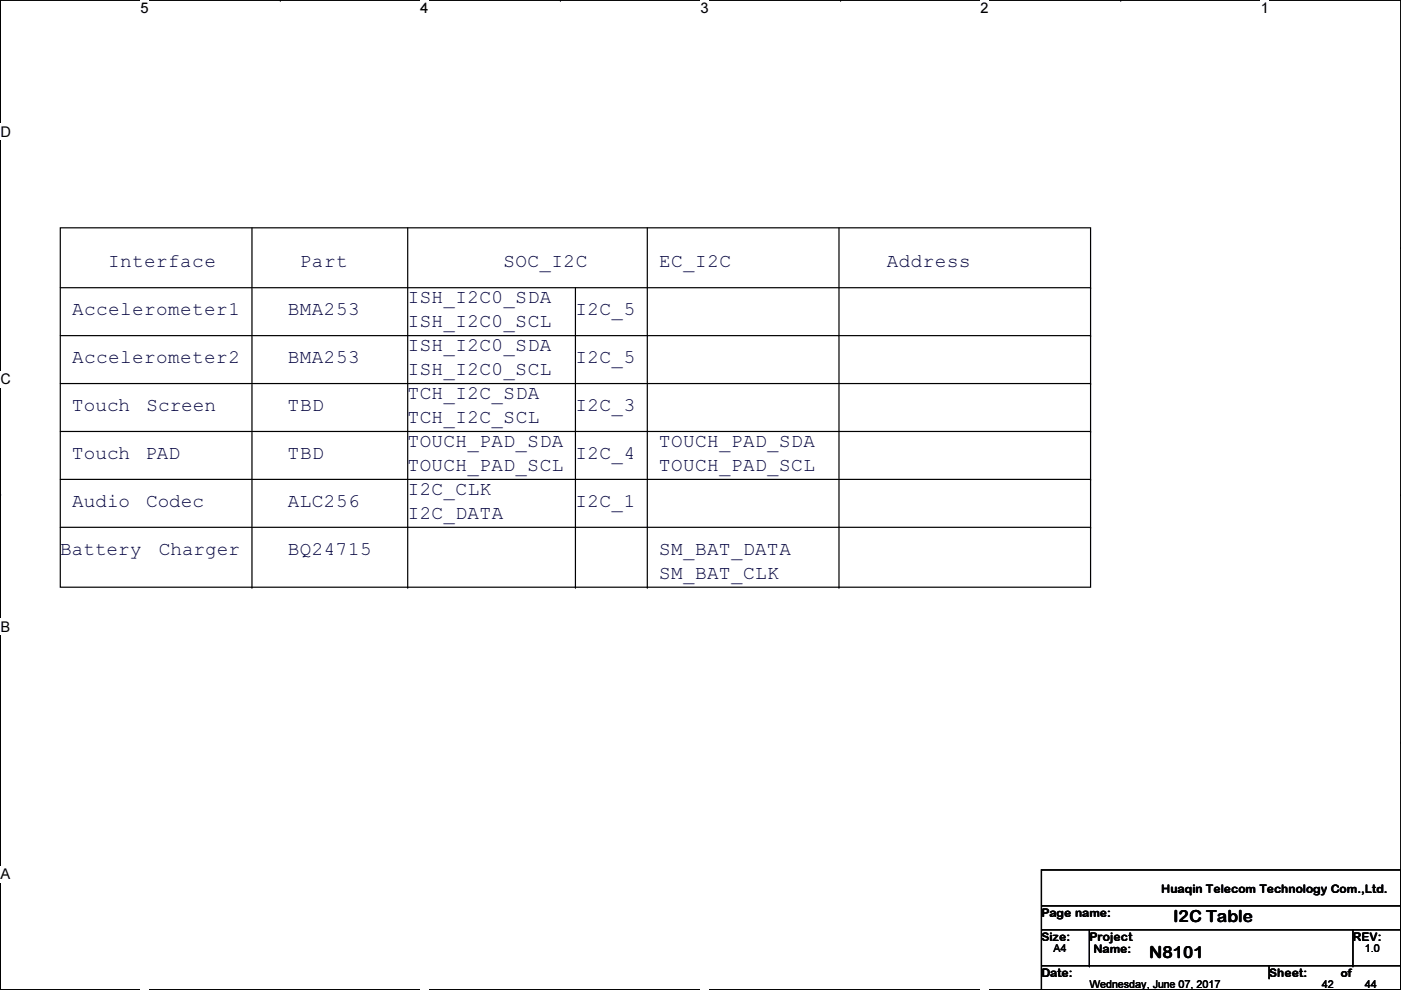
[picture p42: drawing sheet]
<svg xmlns="http://www.w3.org/2000/svg" width="297mm" height="210mm" viewBox="0 0 297 210" stroke-linecap="round" stroke-linejoin="round" font-family="sans-serif">
<defs><g id="words">
<g font-size="4.1" fill="#000040">
<text x="22.9" y="56.6">Interface</text>
<text x="63.6" y="56.6">Part</text>
<text x="106.8" y="56.6">SOC_I2C</text>
<text x="139.8" y="56.6">EC_I2C</text>
<text x="188" y="56.6">Address</text>
<text x="86.4" y="64.3">ISH_I2C0_SDA</text>
<text x="15.3" y="66.8">Accelerometer1</text>
<text x="61" y="66.8">BMA253</text>
<text x="86.4" y="69.3">ISH_I2C0_SCL</text>
<text x="122" y="66.8">I2C_5</text>
<text x="15.3" y="77">Accelerometer2</text>
<text x="61" y="77">BMA253</text>
<text x="86.4" y="74.4">ISH_I2C0_SDA</text>
<text x="122" y="77">I2C_5</text>
<text x="86.4" y="79.5">ISH_I2C0_SCL</text>
<text x="15.3" y="87.1">Touch</text>
<text x="31.1" y="87.1">Screen</text>
<text x="61" y="87.1">TBD</text>
<text x="86.4" y="84.6">TCH_I2C_SDA</text>
<text x="86.4" y="89.7">TCH_I2C_SCL</text>
<text x="122" y="87.1">I2C_3</text>
<text x="86.4" y="94.7">TOUCH_PAD_SDA</text>
<text x="139.8" y="94.7">TOUCH_PAD_SDA</text>
<text x="15.3" y="97.3">Touch</text>
<text x="30.8" y="97.3">PAD</text>
<text x="61" y="97.3">TBD</text>
<text x="86.4" y="99.8">TOUCH_PAD_SCL</text>
<text x="122" y="97.3">I2C_4</text>
<text x="139.8" y="99.8">TOUCH_PAD_SCL</text>
<text x="15.3" y="107.4">Audio</text>
<text x="31" y="107.4">Codec</text>
<text x="61" y="107.4">ALC256</text>
<text x="86.4" y="104.9">I2C_CLK</text>
<text x="122" y="107.4">I2C_1</text>
<text x="86.4" y="110">I2C_DATA</text>
<text x="12.8" y="117.6">Battery</text>
<text x="33.7" y="117.6">Charger</text>
<text x="61" y="117.6">BQ24715</text>
<text x="139.8" y="117.6">SM_BAT_DATA</text>
<text x="139.8" y="122.7">SM_BAT_CLK</text>
</g>
<g font-size="3.6">
<text x="248.7" y="195.4">I2C Table</text>
<text x="243.7" y="203">N8101</text>
</g>
<g font-size="3.1">
<text x="29.8" y="2.8">5</text>
<text x="89.1" y="2.8">4</text>
<text x="148.5" y="2.8">3</text>
<text x="207.9" y="2.8">2</text>
<text x="267.3" y="2.8">1</text>
<text x=".1" y="29">D</text>
<text x=".1" y="81.5">C</text>
<text x=".1" y="133.9">B</text>
<text x=".1" y="186.4">A</text>
<text x="297" y="186.4">A</text>
</g>
<g font-size="2.5">
<text x="246.2" y="189.4">Huaqin Telecom Technology Com.,Ltd.</text>
<text x="220.8" y="194.5">Page name:</text>
<text x="220.8" y="199.6">Size:</text>
<text x="231" y="199.6">Project</text>
<text x="231.8" y="202.1">Name:</text>
<text x="286.8" y="199.6">REV:</text>
<text x="220.8" y="207.2">Date:</text>
<text x="269.1" y="207.2">Sheet:</text>
<text x="284.3" y="207.1">of</text>
</g>
<g font-size="2.3">
<text x="223.3" y="201.8">A4</text>
<text x="289.4" y="201.8">1.0</text>
<text x="231" y="209.4">Wednesday, June 07, 2017</text>
<text x="280.2" y="209.4">42</text>
<text x="289.4" y="209.4">44</text>
</g>
</g></defs>
<path d="M.1 0h296.9v209.8h-296.9z" fill="none" stroke="#000" stroke-width=".25"/>
<g fill="#fff">
<path d="M29.8 0h1.7v3.5h-1.7z"/>
<path d="M29.8 209.8l1.7 .1z"/>
</g>
<path d="M59.4 0h.1M59.4 209.8h.1" fill="none" stroke="#000" stroke-width=".25"/>
<g fill="#fff">
<path d="M89.1 0h1.7v3.5h-1.7z"/>
<path d="M89.1 209.8l1.7 .1z"/>
</g>
<path d="M118.8 0h.1M118.8 209.8h.1" fill="none" stroke="#000" stroke-width=".25"/>
<g fill="#fff">
<path d="M148.5 0h1.7v3.5h-1.7z"/>
<path d="M148.5 209.8l1.7 .1z"/>
</g>
<path d="M178.2 0h.1M178.2 209.8h.1" fill="none" stroke="#000" stroke-width=".25"/>
<g fill="#fff">
<path d="M207.9 0h1.7v3.5h-1.7z"/>
<path d="M207.9 209.8l1.7 .1z"/>
</g>
<path d="M237.6 0h.1M237.6 209.8h.1" fill="none" stroke="#000" stroke-width=".25"/>
<g fill="#fff">
<path d="M267.3 0h1.7v3.5h-1.7z"/>
<path d="M267.3 209.8l1.7 .1z"/>
<path d="M.1 26.2h2.2v3.5h-2.2z"/>
<path d="M297 26.2l.1 3.5z"/>
<path d="M.1 78.7h2.2v3.5h-2.2z"/>
<path d="M297 78.7l.1 3.5z"/>
</g>
<path d="M.1 52.5h.1M297 52.5h.1" fill="none" stroke="#000" stroke-width=".25"/>
<g fill="#fff">
<path d="M.1 131.1h2.1v3.5h-2.1z"/>
<path d="M297 131.1l.1 3.5z"/>
</g>
<path d="M.1 104.9h.1M297 104.9h.1" fill="none" stroke="#000" stroke-width=".25"/>
<path d="M.1 104.9h.1M297 104.9h.1" fill="none" stroke="#000" stroke-width=".21"/>
<g fill="#fff">
<path d="M.1 183.6h2.1v3.5h-2.1z"/>
<path d="M297 183.6l.1 3.5z"/>
</g>
<g fill="none" stroke="#000" stroke-width=".25">
<path d="M12.8 48.3h218.4v76.2h-218.4zM53.4 48.3v76.2M86.4 48.3v76.2M137.2 48.3v76.2M177.9 48.3v76.2M12.8 61h218.4M12.8 71.2h218.4M122 61v63.5M231.2 61h.1M231.2 71.2h.1M12.8 81.3h218.4M12.8 91.5h218.4"/>
<path d="M231.2 81.3h.1M231.2 91.5h.1M12.8 101.6h218.4M12.8 111.8h218.4M231.2 101.6h.1M231.2 111.8h.1M53.4 124.5h.1M86.4 124.5h.1M122 124.5h.1M137.2 124.5h.1M177.9 124.5h.1M.1 157.4h.1"/>
<path d="M297 157.4h.1M220.8 184.4h76.2v25.4h-76.2zM220.8 192.1h76.2M220.8 197.1h76.2M231 197.1v7.7M286.8 197.1v7.7M297 192.1h.1M297 197.1h.1M220.8 204.8h76.2M231 204.8h.1M269.1 207.3h.1M269.1 204.8v2.5"/>
<path d="M286.8 204.8h.1M297 204.8h.1"/>
</g>
<use href="#words"/>
</svg>
